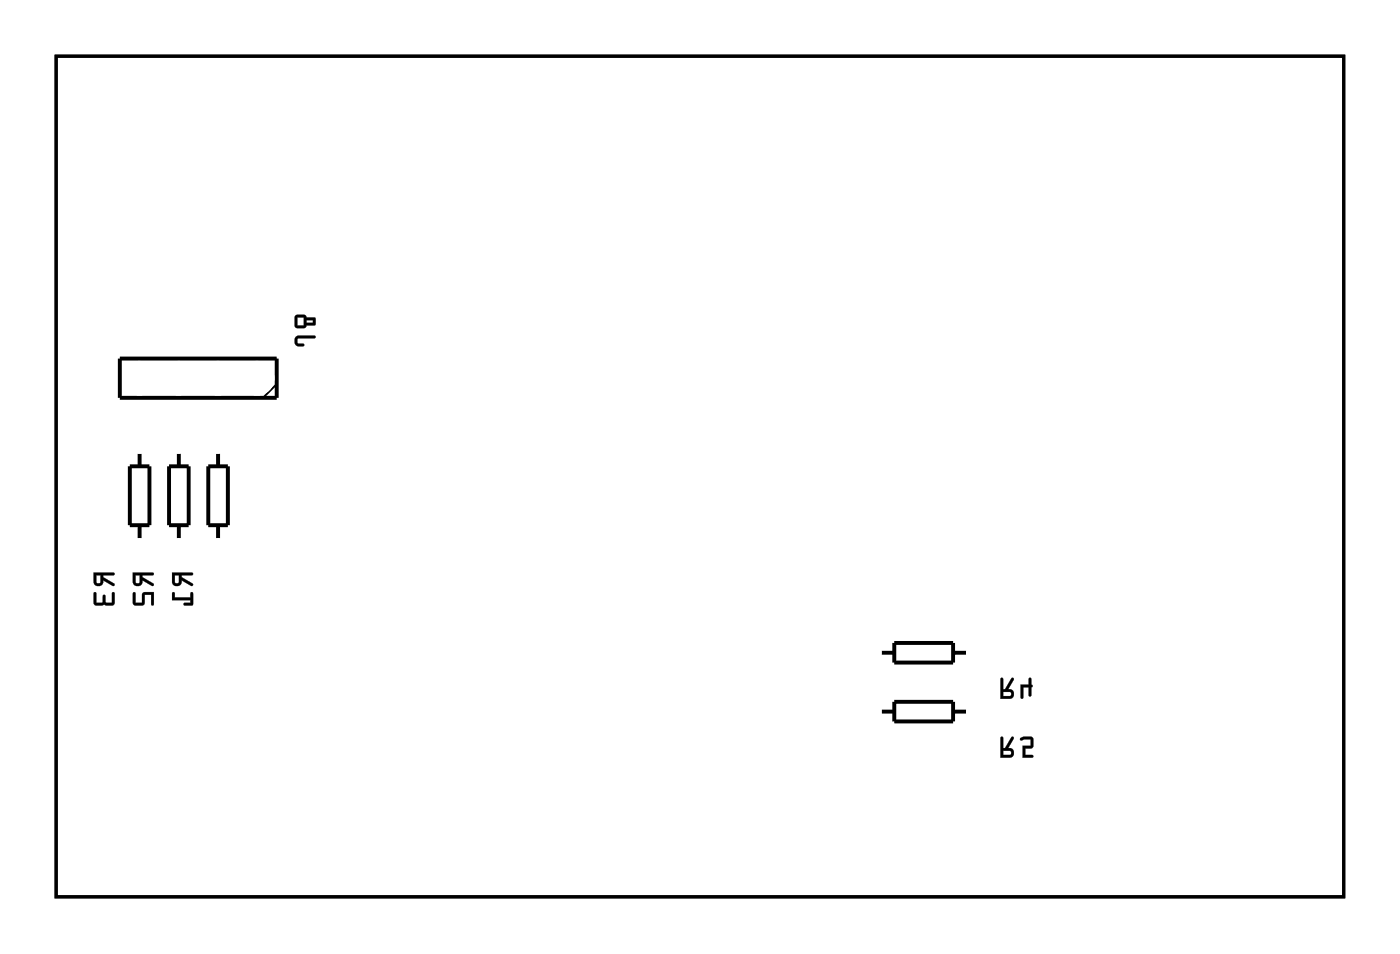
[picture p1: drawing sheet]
<svg xmlns="http://www.w3.org/2000/svg" width="91mm" height="62mm" viewBox="0 0 91 62" stroke-linecap="round" stroke-linejoin="round" font-family="sans-serif">
<path d="M3.6 3.6h83.4v54.4h-83.4z" fill="none" stroke="#000" stroke-width=".2"/>
<path d="M3.6 3.6h83.4v54.4h-83.4z" fill="none" stroke="#000" stroke-width=".06"/>
<g fill="none" stroke="#000" stroke-width=".25">
<path d="M7.8 23.2h10.1v2.5h-10.1zM8.4 30.2h1.3v3.8h-1.3zM9 29.2v1M9 34v1M10.9 30.2h1.3v3.8h-1.3zM11.6 29.2v1M11.6 34v1M13.5 30.2h1.3v3.8h-1.3zM14.1 29.2v1M14.1 34v1M57 46.1h.9M57 42.2h.9"/>
<path d="M57.9 45.4h3.8v1.3h-3.8zM57.9 41.6h3.8v1.3h-3.8zM61.7 46.1h1M61.7 42.2h1"/>
</g>
<path d="M17.9 24.9l-.9 .8" fill="none" stroke="#000" stroke-width=".13"/>
<g fill="#000">
<path d="M6.1 37.1v.6a.31 .31 0 0 0 .3 .2 .31 .31 0 0 0 .3-.3l.7 .3v-.1l-.7-.4v-.2h.6l.1-.1zM6.2 37.2h.3v.5h-.3zM6.1 38.3v.7l.1 .2 .5-.1 .5 .1 .2-.1v-.8l-.2 .1v.6h-.3l-.1-.5h-.1l-.1 .5h-.4v-.6z"/>
<path d="M6.1 37v.7a.32 .32 0 0 0 .3 .2 .32 .32 0 0 0 .3-.3l.6 .3a.1 .1 0 0 0 .1 0 .1 .1 0 0 0 0-.1l-.7-.4v-.2h.6a.1 .1 0 0 0 .1-.1 .1 .1 0 0 0-.1-.1zM6.1 37.1h1.3l-.1 .1h-.6v.2l.7 .4v.1l-.7-.4a.31 .31 0 0 1-.3 .4 .31 .31 0 0 1-.3-.2zM6.2 37.2h.3l-.1 .5h-.1zM6.2 37.2v.5h.3v-.5zM6.1 38.3v.7l.1 .2 .5-.1 .6 .1 .1-.2v-.6a.1 .1 0 0 0-.1-.1 .1 .1 0 0 0-.1 .1v.6h-.3l-.1-.4a.1 .1 0 0 0-.1-.1 .1 .1 0 0 0-.1 .1v.4h-.4v-.6zM6.1 38.3l.1 .1v.6h.4l.1-.5h.1l.1 .5h.4v-.6l.1-.1v.8l-.2 .1-.5-.1-.5 .1-.1-.2z"/>
<path d="M8.6 37.1v.6a.31 .31 0 0 0 .4 .2 .31 .31 0 0 0 .2-.3l.7 .3 .1-.1-.8-.4v-.2h.7l.1-.1zM8.8 37.2h.2v.5h-.2zM8.6 38.3v.7l.1 .2 .6-.1 .1-.6h.4v.6h.2v-.8l-.8 .1v.6h-.4v-.6z"/>
<path d="M8.6 37v.7a.32 .32 0 0 0 .4 .2 .32 .32 0 0 0 .2-.3l.6 .3a.1 .1 0 0 0 .2 0 .1 .1 0 0 0-.1-.1l-.7-.4v-.2h.7a.1 .1 0 0 0 .1-.1 .1 .1 0 0 0-.1-.1zM8.6 37.1h1.4l-.1 .1h-.7v.2l.7 .4v.1l-.7-.4a.31 .31 0 0 1-.2 .4 .31 .31 0 0 1-.4-.2zM8.8 37.2h.2v.5h-.2zM8.8 37.2v.5h.2l.1-.5zM8.6 38.3v.7l.1 .2 .6-.1 .1-.6h.4v.6a.1 .1 0 0 0 .1 .1 .1 .1 0 0 0 .1-.1v-.8l-.8 .1v.6h-.4v-.6zM8.6 38.3l.2 .1v.6h.4l.1-.6 .7-.1v.8h-.2v-.6h-.4l-.1 .6-.6 .1-.1-.2z"/>
<path d="M11.1 37.1v.6a.31 .31 0 0 0 .4 .2 .31 .31 0 0 0 .3-.3l.6 .3 .1-.1-.7-.4v-.2h.6l.1-.1zM11.3 37.2h.3l-.1 .5h-.2zM11.2 38.3l-.1 .5h1.2v.2h-.4v.1h.6l-.1-.8-.1 .1v.3h-1v-.3z"/>
<path d="M11.1 37v.7a.32 .32 0 0 0 .4 .2 .32 .32 0 0 0 .3-.3l.6 .3a.1 .1 0 0 0 .1 0 .1 .1 0 0 0 0-.1l-.7-.4v-.2h.6a.1 .1 0 0 0 .1-.1 .1 .1 0 0 0-.1-.1zM11.1 37.1h1.4l-.1 .1h-.6v.2l.7 .4-.1 .1-.6-.4a.31 .31 0 0 1-.3 .4 .31 .31 0 0 1-.3-.2zM11.3 37.2h.3l-.1 .5h-.2zM11.3 37.2v.5h.2l.1-.5zM11.2 38.3l-.1 .5h1.2v.2h-.3a.1 .1 0 0 0-.1 .1 .1 .1 0 0 0 .1 .1h.5v-.8a.1 .1 0 0 0-.1-.1 .1 .1 0 0 0-.1 .1v.3h-1v-.3zM11.2 38.3l.1 .1v.3h1v-.3l.1-.1 .1 .8h-.6v-.1h.4v-.2h-1.2z"/>
<path d="M19.2 21.8l-.1 .4 .2 .2h.3l.1-.1-.1-.1h-.3v-.3h1.1v-.1v-.1h-1.1zM19.1 20.4v.7l.1 .1h.5l.2-.1 .5-.1v-.5h-.5l-.2-.1zM19.3 20.5h.4v.6h-.4zM19.9 20.7h.4v.2h-.4z"/>
<path d="M19.2 21.8l-.1 .2 .1 .3 .4 .1a.1 .1 0 0 0 .1-.1 .1 .1 0 0 0-.1-.1h-.3v-.3h1.1a.1 .1 0 0 0 .1-.1 .1 .1 0 0 0-.1-.1h-1.1zM19.2 21.8l.1-.1h1.1v.1v.1h-1.1v.3l.4 .1-.1 .1h-.3l-.2-.2zM19.1 20.4v.7l.1 .1h.5l.2-.1 .5-.1v-.5h-.5l-.2-.1zM19.1 20.4h.6l.1 .2h.6v.4l-.6 .1-.1 .1h-.5l-.1-.1zM19.3 20.5h.4v.6h-.4zM19.2 20.5v.6h.5v-.6zM19.9 20.7h.4v.2h-.4zM19.8 20.7v.2h.5v-.2z"/>
<path d="M64.8 47.7v1.3h.6a.32 .32 0 0 0 .3-.3 .32 .32 0 0 0-.4-.3l.4-.6a.1 .1 0 0 0-.1-.1 .1 .1 0 0 0-.1 0l-.4 .7h-.1v-.7zM64.8 47.7h.2v.7h.1l.4-.7h.1l-.3 .7a.31 .31 0 0 1 .4 .3 .31 .31 0 0 1-.3 .3h-.6zM65 48.6h.4l.1 .2-.5 .1zM65 48.6v.3l.5-.1-.1-.2zM66.1 47.8v.1l.6-.1v.5h-.5v.7h.6a.1 .1 0 0 0 .1-.1 .1 .1 0 0 0-.1-.1l-.4 .1v-.5h.4l.1-.1v-.6h-.6zM66.1 47.8l.2-.1h.4l.2 .1v.6h-.5v.5h.5v.1h-.7v-.7h.6v-.5l-.7 .1z"/>
<path d="M64.8 43.9v1.3h.6a.32 .32 0 0 0 .3-.3 .32 .32 0 0 0-.4-.3l.4-.6a.1 .1 0 0 0-.1-.1 .1 .1 0 0 0-.1 0l-.4 .7h-.1v-.7zM64.8 43.9h.2v.7h.1l.4-.7h.1l-.3 .7a.31 .31 0 0 1 .4 .2 .31 .31 0 0 1-.3 .4h-.6zM65 44.8h.4l.1 .2h-.5zM65 44.8v.3l.5-.1-.1-.2zM66.1 44.3v.8a.1 .1 0 0 0 .1 .1 .1 .1 0 0 0 .1-.1v-.6h.3v.5a.1 .1 0 0 0 .1 .1 .1 .1 0 0 0 .1-.1v-.5a.09 .09 0 0 0 .1-.1 .09 .09 0 0 0-.1-.1v-.4a.1 .1 0 0 0-.1 0 .1 .1 0 0 0-.1 0v.4zM66.1 44.3h.5v-.4h.2v.4l.1 .1-.1 .1v.5h-.2v-.5h-.3v.7h-.2z"/>
<path d="M64.8 47.7v1.3h.6a.31 .31 0 0 0 .3-.3 .31 .31 0 0 0-.4-.3l.4-.7h-.2l-.4 .7h-.1v-.7zM65 48.6h.4l.1 .2-.5 .1zM66.1 47.8v.1l.6-.1v.5h-.5v.7h.7v-.1h-.5v-.5h.5v-.6l-.2-.1h-.4z"/>
<path d="M64.8 43.9v1.3h.6a.31 .31 0 0 0 .3-.3 .31 .31 0 0 0-.4-.3l.4-.7h-.2l-.4 .7h-.1v-.7zM65 44.8h.4l.1 .2h-.5zM66.1 44.3v.9h.2v-.7h.3v.5h.2v-.5l.1-.1-.1-.1v-.4h-.2v.4z"/>
</g>
<circle cx="49.7" cy="29.6" r=".7" fill="#fff"/>
<circle cx="49.7" cy="29.6" r=".7" fill="none" stroke="#fff" stroke-width=".76" stroke-linecap="butt"/>
<circle cx="57.3" cy="29.6" r=".7" fill="#fff"/>
<circle cx="57.3" cy="29.6" r=".7" fill="none" stroke="#fff" stroke-width=".76" stroke-linecap="butt"/>
<circle cx="58.6" cy="52.4" r=".7" fill="#fff"/>
<circle cx="58.6" cy="52.4" r=".7" fill="none" stroke="#fff" stroke-width=".76" stroke-linecap="butt"/>
<circle cx="66.2" cy="52.4" r=".7" fill="#fff"/>
<circle cx="66.2" cy="52.4" r=".7" fill="none" stroke="#fff" stroke-width=".76" stroke-linecap="butt"/>
<circle cx="43.3" cy="16.9" r=".7" fill="#fff"/>
<circle cx="43.3" cy="16.9" r=".7" fill="none" stroke="#fff" stroke-width=".76" stroke-linecap="butt"/>
<circle cx="50.9" cy="16.9" r=".7" fill="#fff"/>
<circle cx="50.9" cy="16.9" r=".7" fill="none" stroke="#fff" stroke-width=".76" stroke-linecap="butt"/>
<circle cx="9" cy="28.3" r=".7" fill="#fff"/>
<circle cx="9" cy="28.3" r=".7" fill="none" stroke="#fff" stroke-width=".76" stroke-linecap="butt"/>
<circle cx="9" cy="35.9" r=".7" fill="#fff"/>
<circle cx="9" cy="35.9" r=".7" fill="none" stroke="#fff" stroke-width=".76" stroke-linecap="butt"/>
<circle cx="9" cy="28.3" r=".7" fill="#fff"/>
<circle cx="9" cy="28.3" r=".7" fill="none" stroke="#fff" stroke-width=".76" stroke-linecap="butt"/>
<circle cx="9" cy="35.9" r=".7" fill="#fff"/>
<circle cx="9" cy="35.9" r=".7" fill="none" stroke="#fff" stroke-width=".76" stroke-linecap="butt"/>
<circle cx="11.6" cy="28.3" r=".7" fill="#fff"/>
<circle cx="11.6" cy="28.3" r=".7" fill="none" stroke="#fff" stroke-width=".76" stroke-linecap="butt"/>
<circle cx="11.6" cy="35.9" r=".7" fill="#fff"/>
<circle cx="11.6" cy="35.9" r=".7" fill="none" stroke="#fff" stroke-width=".76" stroke-linecap="butt"/>
<circle cx="11.6" cy="28.3" r=".7" fill="#fff"/>
<circle cx="11.6" cy="28.3" r=".7" fill="none" stroke="#fff" stroke-width=".76" stroke-linecap="butt"/>
<circle cx="11.6" cy="35.9" r=".7" fill="#fff"/>
<circle cx="11.6" cy="35.9" r=".7" fill="none" stroke="#fff" stroke-width=".76" stroke-linecap="butt"/>
<circle cx="14.1" cy="28.3" r=".7" fill="#fff"/>
<circle cx="14.1" cy="28.3" r=".7" fill="none" stroke="#fff" stroke-width=".76" stroke-linecap="butt"/>
<circle cx="14.1" cy="35.9" r=".7" fill="#fff"/>
<circle cx="14.1" cy="35.9" r=".7" fill="none" stroke="#fff" stroke-width=".76" stroke-linecap="butt"/>
<circle cx="14.1" cy="28.3" r=".7" fill="#fff"/>
<circle cx="14.1" cy="28.3" r=".7" fill="none" stroke="#fff" stroke-width=".76" stroke-linecap="butt"/>
<circle cx="14.1" cy="35.9" r=".7" fill="#fff"/>
<circle cx="14.1" cy="35.9" r=".7" fill="none" stroke="#fff" stroke-width=".76" stroke-linecap="butt"/>
<circle cx="16.6" cy="24.5" r=".74" fill="#fff"/>
<circle cx="16.6" cy="24.5" r=".74" fill="none" stroke="#fff" stroke-width=".76" stroke-linecap="butt"/>
<circle cx="14.1" cy="24.5" r=".74" fill="#fff"/>
<circle cx="14.1" cy="24.5" r=".74" fill="none" stroke="#fff" stroke-width=".76" stroke-linecap="butt"/>
<circle cx="11.6" cy="24.5" r=".74" fill="#fff"/>
<circle cx="11.6" cy="24.5" r=".74" fill="none" stroke="#fff" stroke-width=".76" stroke-linecap="butt"/>
<circle cx="9" cy="24.5" r=".74" fill="#fff"/>
<circle cx="9" cy="24.5" r=".74" fill="none" stroke="#fff" stroke-width=".76" stroke-linecap="butt"/>
<circle cx="16.6" cy="24.5" r=".74" fill="#fff"/>
<circle cx="16.6" cy="24.5" r=".74" fill="none" stroke="#fff" stroke-width=".76" stroke-linecap="butt"/>
<circle cx="14.1" cy="24.5" r=".74" fill="#fff"/>
<circle cx="14.1" cy="24.5" r=".74" fill="none" stroke="#fff" stroke-width=".76" stroke-linecap="butt"/>
<circle cx="11.6" cy="24.5" r=".74" fill="#fff"/>
<circle cx="11.6" cy="24.5" r=".74" fill="none" stroke="#fff" stroke-width=".76" stroke-linecap="butt"/>
<circle cx="9" cy="24.5" r=".74" fill="#fff"/>
<circle cx="9" cy="24.5" r=".74" fill="none" stroke="#fff" stroke-width=".76" stroke-linecap="butt"/>
<circle cx="56" cy="46.1" r=".7" fill="#fff"/>
<circle cx="56" cy="46.1" r=".7" fill="none" stroke="#fff" stroke-width=".76" stroke-linecap="butt"/>
<circle cx="63.6" cy="46.1" r=".7" fill="#fff"/>
<circle cx="63.6" cy="46.1" r=".7" fill="none" stroke="#fff" stroke-width=".76" stroke-linecap="butt"/>
<circle cx="56" cy="46.1" r=".7" fill="#fff"/>
<circle cx="56" cy="46.1" r=".7" fill="none" stroke="#fff" stroke-width=".76" stroke-linecap="butt"/>
<circle cx="63.6" cy="46.1" r=".7" fill="#fff"/>
<circle cx="63.6" cy="46.1" r=".7" fill="none" stroke="#fff" stroke-width=".76" stroke-linecap="butt"/>
<circle cx="56" cy="42.3" r=".7" fill="#fff"/>
<circle cx="56" cy="42.3" r=".7" fill="none" stroke="#fff" stroke-width=".76" stroke-linecap="butt"/>
<circle cx="63.6" cy="42.3" r=".7" fill="#fff"/>
<circle cx="63.6" cy="42.3" r=".7" fill="none" stroke="#fff" stroke-width=".76" stroke-linecap="butt"/>
<circle cx="56" cy="42.3" r=".7" fill="#fff"/>
<circle cx="56" cy="42.3" r=".7" fill="none" stroke="#fff" stroke-width=".76" stroke-linecap="butt"/>
<circle cx="63.6" cy="42.3" r=".7" fill="#fff"/>
<circle cx="63.6" cy="42.3" r=".7" fill="none" stroke="#fff" stroke-width=".76" stroke-linecap="butt"/>
<circle cx="73.8" cy="42.3" r=".74" fill="#fff"/>
<circle cx="73.8" cy="42.3" r=".74" fill="none" stroke="#fff" stroke-width=".76" stroke-linecap="butt"/>
<circle cx="73.8" cy="39.7" r=".74" fill="#fff"/>
<circle cx="73.8" cy="39.7" r=".74" fill="none" stroke="#fff" stroke-width=".76" stroke-linecap="butt"/>
<circle cx="73.8" cy="37.2" r=".74" fill="#fff"/>
<circle cx="73.8" cy="37.2" r=".74" fill="none" stroke="#fff" stroke-width=".76" stroke-linecap="butt"/>
<circle cx="9" cy="13" r=".74" fill="#fff"/>
<circle cx="9" cy="13" r=".74" fill="none" stroke="#fff" stroke-width=".76" stroke-linecap="butt"/>
<circle cx="11.6" cy="13" r=".74" fill="#fff"/>
<circle cx="11.6" cy="13" r=".74" fill="none" stroke="#fff" stroke-width=".76" stroke-linecap="butt"/>
<circle cx="14.1" cy="13" r=".74" fill="#fff"/>
<circle cx="14.1" cy="13" r=".74" fill="none" stroke="#fff" stroke-width=".76" stroke-linecap="butt"/>
<circle cx="16.7" cy="13" r=".74" fill="#fff"/>
<circle cx="16.7" cy="13" r=".74" fill="none" stroke="#fff" stroke-width=".76" stroke-linecap="butt"/>
<circle cx="9" cy="13" r=".74" fill="#fff"/>
<circle cx="9" cy="13" r=".74" fill="none" stroke="#fff" stroke-width=".76" stroke-linecap="butt"/>
<circle cx="11.6" cy="13" r=".74" fill="#fff"/>
<circle cx="11.6" cy="13" r=".74" fill="none" stroke="#fff" stroke-width=".76" stroke-linecap="butt"/>
<circle cx="14.1" cy="13" r=".74" fill="#fff"/>
<circle cx="14.1" cy="13" r=".74" fill="none" stroke="#fff" stroke-width=".76" stroke-linecap="butt"/>
<circle cx="16.7" cy="13" r=".74" fill="#fff"/>
<circle cx="16.7" cy="13" r=".74" fill="none" stroke="#fff" stroke-width=".76" stroke-linecap="butt"/>
<circle cx="29.3" cy="42.3" r=".74" fill="#fff"/>
<circle cx="29.3" cy="42.3" r=".74" fill="none" stroke="#fff" stroke-width=".76" stroke-linecap="butt"/>
<circle cx="29.3" cy="39.7" r=".74" fill="#fff"/>
<circle cx="29.3" cy="39.7" r=".74" fill="none" stroke="#fff" stroke-width=".76" stroke-linecap="butt"/>
<circle cx="29.3" cy="37.2" r=".74" fill="#fff"/>
<circle cx="29.3" cy="37.2" r=".74" fill="none" stroke="#fff" stroke-width=".76" stroke-linecap="butt"/>
<circle cx="29.3" cy="34.6" r=".74" fill="#fff"/>
<circle cx="29.3" cy="34.6" r=".74" fill="none" stroke="#fff" stroke-width=".76" stroke-linecap="butt"/>
<circle cx="29.3" cy="42.3" r=".74" fill="#fff"/>
<circle cx="29.3" cy="42.3" r=".74" fill="none" stroke="#fff" stroke-width=".76" stroke-linecap="butt"/>
<circle cx="29.3" cy="39.7" r=".74" fill="#fff"/>
<circle cx="29.3" cy="39.7" r=".74" fill="none" stroke="#fff" stroke-width=".76" stroke-linecap="butt"/>
<circle cx="29.3" cy="37.2" r=".74" fill="#fff"/>
<circle cx="29.3" cy="37.2" r=".74" fill="none" stroke="#fff" stroke-width=".76" stroke-linecap="butt"/>
<circle cx="29.3" cy="34.6" r=".74" fill="#fff"/>
<circle cx="29.3" cy="34.6" r=".74" fill="none" stroke="#fff" stroke-width=".76" stroke-linecap="butt"/>
<circle cx="67.4" cy="42.3" r=".74" fill="#fff"/>
<circle cx="67.4" cy="42.3" r=".74" fill="none" stroke="#fff" stroke-width=".76" stroke-linecap="butt"/>
<circle cx="67.4" cy="39.7" r=".74" fill="#fff"/>
<circle cx="67.4" cy="39.7" r=".74" fill="none" stroke="#fff" stroke-width=".76" stroke-linecap="butt"/>
<circle cx="67.4" cy="37.2" r=".74" fill="#fff"/>
<circle cx="67.4" cy="37.2" r=".74" fill="none" stroke="#fff" stroke-width=".76" stroke-linecap="butt"/>
<circle cx="67.4" cy="34.6" r=".74" fill="#fff"/>
<circle cx="67.4" cy="34.6" r=".74" fill="none" stroke="#fff" stroke-width=".76" stroke-linecap="butt"/>
<circle cx="67.4" cy="42.3" r=".74" fill="#fff"/>
<circle cx="67.4" cy="42.3" r=".74" fill="none" stroke="#fff" stroke-width=".76" stroke-linecap="butt"/>
<circle cx="67.4" cy="39.7" r=".74" fill="#fff"/>
<circle cx="67.4" cy="39.7" r=".74" fill="none" stroke="#fff" stroke-width=".76" stroke-linecap="butt"/>
<circle cx="67.4" cy="37.2" r=".74" fill="#fff"/>
<circle cx="67.4" cy="37.2" r=".74" fill="none" stroke="#fff" stroke-width=".76" stroke-linecap="butt"/>
<circle cx="67.4" cy="34.6" r=".74" fill="#fff"/>
<circle cx="67.4" cy="34.6" r=".74" fill="none" stroke="#fff" stroke-width=".76" stroke-linecap="butt"/>
<circle cx="73.8" cy="24.5" r=".74" fill="#fff"/>
<circle cx="73.8" cy="24.5" r=".74" fill="none" stroke="#fff" stroke-width=".76" stroke-linecap="butt"/>
<circle cx="73.8" cy="21.9" r=".74" fill="#fff"/>
<circle cx="73.8" cy="21.9" r=".74" fill="none" stroke="#fff" stroke-width=".76" stroke-linecap="butt"/>
<circle cx="73.8" cy="19.4" r=".74" fill="#fff"/>
<circle cx="73.8" cy="19.4" r=".74" fill="none" stroke="#fff" stroke-width=".76" stroke-linecap="butt"/>
<circle cx="67.4" cy="24.5" r=".74" fill="#fff"/>
<circle cx="67.4" cy="24.5" r=".74" fill="none" stroke="#fff" stroke-width=".76" stroke-linecap="butt"/>
<circle cx="67.4" cy="21.9" r=".74" fill="#fff"/>
<circle cx="67.4" cy="21.9" r=".74" fill="none" stroke="#fff" stroke-width=".76" stroke-linecap="butt"/>
<circle cx="67.4" cy="19.4" r=".74" fill="#fff"/>
<circle cx="67.4" cy="19.4" r=".74" fill="none" stroke="#fff" stroke-width=".76" stroke-linecap="butt"/>
<circle cx="67.4" cy="16.9" r=".74" fill="#fff"/>
<circle cx="67.4" cy="16.9" r=".74" fill="none" stroke="#fff" stroke-width=".76" stroke-linecap="butt"/>
<circle cx="67.4" cy="24.5" r=".74" fill="#fff"/>
<circle cx="67.4" cy="24.5" r=".74" fill="none" stroke="#fff" stroke-width=".76" stroke-linecap="butt"/>
<circle cx="67.4" cy="21.9" r=".74" fill="#fff"/>
<circle cx="67.4" cy="21.9" r=".74" fill="none" stroke="#fff" stroke-width=".76" stroke-linecap="butt"/>
<circle cx="67.4" cy="19.4" r=".74" fill="#fff"/>
<circle cx="67.4" cy="19.4" r=".74" fill="none" stroke="#fff" stroke-width=".76" stroke-linecap="butt"/>
<circle cx="67.4" cy="16.9" r=".74" fill="#fff"/>
<circle cx="67.4" cy="16.9" r=".74" fill="none" stroke="#fff" stroke-width=".76" stroke-linecap="butt"/>
<circle cx="50.9" cy="46.1" r=".74" fill="#fff"/>
<circle cx="50.9" cy="46.1" r=".74" fill="none" stroke="#fff" stroke-width=".76" stroke-linecap="butt"/>
<circle cx="48.4" cy="46.1" r=".74" fill="#fff"/>
<circle cx="48.4" cy="46.1" r=".74" fill="none" stroke="#fff" stroke-width=".76" stroke-linecap="butt"/>
<circle cx="45.9" cy="46.1" r=".74" fill="#fff"/>
<circle cx="45.9" cy="46.1" r=".74" fill="none" stroke="#fff" stroke-width=".76" stroke-linecap="butt"/>
<circle cx="43.3" cy="46.1" r=".74" fill="#fff"/>
<circle cx="43.3" cy="46.1" r=".74" fill="none" stroke="#fff" stroke-width=".76" stroke-linecap="butt"/>
<circle cx="50.9" cy="46.1" r=".74" fill="#fff"/>
<circle cx="50.9" cy="46.1" r=".74" fill="none" stroke="#fff" stroke-width=".76" stroke-linecap="butt"/>
<circle cx="48.4" cy="46.1" r=".74" fill="#fff"/>
<circle cx="48.4" cy="46.1" r=".74" fill="none" stroke="#fff" stroke-width=".76" stroke-linecap="butt"/>
<circle cx="45.9" cy="46.1" r=".74" fill="#fff"/>
<circle cx="45.9" cy="46.1" r=".74" fill="none" stroke="#fff" stroke-width=".76" stroke-linecap="butt"/>
<circle cx="43.3" cy="46.1" r=".74" fill="#fff"/>
<circle cx="43.3" cy="46.1" r=".74" fill="none" stroke="#fff" stroke-width=".76" stroke-linecap="butt"/>
<circle cx="29.3" cy="24.5" r=".74" fill="#fff"/>
<circle cx="29.3" cy="24.5" r=".74" fill="none" stroke="#fff" stroke-width=".76" stroke-linecap="butt"/>
<circle cx="29.3" cy="21.9" r=".74" fill="#fff"/>
<circle cx="29.3" cy="21.9" r=".74" fill="none" stroke="#fff" stroke-width=".76" stroke-linecap="butt"/>
<circle cx="29.3" cy="19.4" r=".74" fill="#fff"/>
<circle cx="29.3" cy="19.4" r=".74" fill="none" stroke="#fff" stroke-width=".76" stroke-linecap="butt"/>
<circle cx="29.3" cy="16.9" r=".74" fill="#fff"/>
<circle cx="29.3" cy="16.9" r=".74" fill="none" stroke="#fff" stroke-width=".76" stroke-linecap="butt"/>
<circle cx="29.3" cy="24.5" r=".74" fill="#fff"/>
<circle cx="29.3" cy="24.5" r=".74" fill="none" stroke="#fff" stroke-width=".76" stroke-linecap="butt"/>
<circle cx="29.3" cy="21.9" r=".74" fill="#fff"/>
<circle cx="29.3" cy="21.9" r=".74" fill="none" stroke="#fff" stroke-width=".76" stroke-linecap="butt"/>
<circle cx="29.3" cy="19.4" r=".74" fill="#fff"/>
<circle cx="29.3" cy="19.4" r=".74" fill="none" stroke="#fff" stroke-width=".76" stroke-linecap="butt"/>
<circle cx="29.3" cy="16.9" r=".74" fill="#fff"/>
<circle cx="29.3" cy="16.9" r=".74" fill="none" stroke="#fff" stroke-width=".76" stroke-linecap="butt"/>
<circle cx="63.6" cy="55" r=".62" fill="#fff"/>
<circle cx="63.6" cy="55" r=".62" fill="none" stroke="#fff" stroke-width=".61" stroke-linecap="butt"/>
<circle cx="23" cy="55" r=".62" fill="#fff"/>
<circle cx="23" cy="55" r=".62" fill="none" stroke="#fff" stroke-width=".61" stroke-linecap="butt"/>
<circle cx="66.2" cy="55" r=".62" fill="#fff"/>
<circle cx="66.2" cy="55" r=".62" fill="none" stroke="#fff" stroke-width=".61" stroke-linecap="butt"/>
<circle cx="68.7" cy="55" r=".62" fill="#fff"/>
<circle cx="68.7" cy="55" r=".62" fill="none" stroke="#fff" stroke-width=".61" stroke-linecap="butt"/>
<circle cx="71.3" cy="55" r=".62" fill="#fff"/>
<circle cx="71.3" cy="55" r=".62" fill="none" stroke="#fff" stroke-width=".61" stroke-linecap="butt"/>
<circle cx="73.8" cy="55" r=".62" fill="#fff"/>
<circle cx="73.8" cy="55" r=".62" fill="none" stroke="#fff" stroke-width=".61" stroke-linecap="butt"/>
<circle cx="81.4" cy="19.4" r=".62" fill="#fff"/>
<circle cx="81.4" cy="19.4" r=".62" fill="none" stroke="#fff" stroke-width=".61" stroke-linecap="butt"/>
<circle cx="76.3" cy="55" r=".62" fill="#fff"/>
<circle cx="76.3" cy="55" r=".62" fill="none" stroke="#fff" stroke-width=".61" stroke-linecap="butt"/>
<circle cx="78.9" cy="55" r=".62" fill="#fff"/>
<circle cx="78.9" cy="55" r=".62" fill="none" stroke="#fff" stroke-width=".61" stroke-linecap="butt"/>
<circle cx="24" cy="6.7" r=".62" fill="#fff"/>
<circle cx="24" cy="6.7" r=".62" fill="none" stroke="#fff" stroke-width=".61" stroke-linecap="butt"/>
<circle cx="38.2" cy="55" r=".62" fill="#fff"/>
<circle cx="38.2" cy="55" r=".62" fill="none" stroke="#fff" stroke-width=".61" stroke-linecap="butt"/>
<circle cx="40.8" cy="55" r=".62" fill="#fff"/>
<circle cx="40.8" cy="55" r=".62" fill="none" stroke="#fff" stroke-width=".61" stroke-linecap="butt"/>
<circle cx="43.3" cy="55" r=".62" fill="#fff"/>
<circle cx="43.3" cy="55" r=".62" fill="none" stroke="#fff" stroke-width=".61" stroke-linecap="butt"/>
<circle cx="45.9" cy="55" r=".62" fill="#fff"/>
<circle cx="45.9" cy="55" r=".62" fill="none" stroke="#fff" stroke-width=".61" stroke-linecap="butt"/>
<circle cx="81.4" cy="39.7" r=".62" fill="#fff"/>
<circle cx="81.4" cy="39.7" r=".62" fill="none" stroke="#fff" stroke-width=".61" stroke-linecap="butt"/>
<circle cx="48.4" cy="55" r=".62" fill="#fff"/>
<circle cx="48.4" cy="55" r=".62" fill="none" stroke="#fff" stroke-width=".61" stroke-linecap="butt"/>
<circle cx="50.9" cy="55" r=".62" fill="#fff"/>
<circle cx="50.9" cy="55" r=".62" fill="none" stroke="#fff" stroke-width=".61" stroke-linecap="butt"/>
<circle cx="53.5" cy="55" r=".62" fill="#fff"/>
<circle cx="53.5" cy="55" r=".62" fill="none" stroke="#fff" stroke-width=".61" stroke-linecap="butt"/>
<circle cx="56" cy="55" r=".62" fill="#fff"/>
<circle cx="56" cy="55" r=".62" fill="none" stroke="#fff" stroke-width=".61" stroke-linecap="butt"/>
<circle cx="43.3" cy="6.7" r=".62" fill="#fff"/>
<circle cx="43.3" cy="6.7" r=".62" fill="none" stroke="#fff" stroke-width=".61" stroke-linecap="butt"/>
<circle cx="81.4" cy="9.2" r=".62" fill="#fff"/>
<circle cx="81.4" cy="9.2" r=".62" fill="none" stroke="#fff" stroke-width=".61" stroke-linecap="butt"/>
<circle cx="81.4" cy="29.6" r=".62" fill="#fff"/>
<circle cx="81.4" cy="29.6" r=".62" fill="none" stroke="#fff" stroke-width=".61" stroke-linecap="butt"/>
<circle cx="81.4" cy="49.9" r=".62" fill="#fff"/>
<circle cx="81.4" cy="49.9" r=".62" fill="none" stroke="#fff" stroke-width=".61" stroke-linecap="butt"/>
<circle cx="13.9" cy="6.7" r=".62" fill="#fff"/>
<circle cx="13.9" cy="6.7" r=".62" fill="none" stroke="#fff" stroke-width=".61" stroke-linecap="butt"/>
<circle cx="33.2" cy="55" r=".62" fill="#fff"/>
<circle cx="33.2" cy="55" r=".62" fill="none" stroke="#fff" stroke-width=".61" stroke-linecap="butt"/>
<circle cx="33.2" cy="6.7" r=".62" fill="#fff"/>
<circle cx="33.2" cy="6.7" r=".62" fill="none" stroke="#fff" stroke-width=".61" stroke-linecap="butt"/>
<circle cx="81.4" cy="14.3" r=".62" fill="#fff"/>
<circle cx="81.4" cy="14.3" r=".62" fill="none" stroke="#fff" stroke-width=".61" stroke-linecap="butt"/>
<circle cx="81.4" cy="24.5" r=".62" fill="#fff"/>
<circle cx="81.4" cy="24.5" r=".62" fill="none" stroke="#fff" stroke-width=".61" stroke-linecap="butt"/>
<circle cx="81.4" cy="34.6" r=".66" fill="#fff"/>
<circle cx="81.4" cy="34.6" r=".66" fill="none" stroke="#fff" stroke-width=".61" stroke-linecap="butt"/>
<circle cx="73.8" cy="6.7" r=".67" fill="#fff"/>
<circle cx="73.8" cy="6.7" r=".67" fill="none" stroke="#fff" stroke-width=".61" stroke-linecap="butt"/>
<circle cx="81.4" cy="44.8" r=".62" fill="#fff"/>
<circle cx="81.4" cy="44.8" r=".62" fill="none" stroke="#fff" stroke-width=".61" stroke-linecap="butt"/>
<circle cx="71.3" cy="6.7" r=".67" fill="#fff"/>
<circle cx="71.3" cy="6.7" r=".67" fill="none" stroke="#fff" stroke-width=".61" stroke-linecap="butt"/>
<circle cx="68.7" cy="6.7" r=".67" fill="#fff"/>
<circle cx="68.7" cy="6.7" r=".67" fill="none" stroke="#fff" stroke-width=".61" stroke-linecap="butt"/>
<circle cx="66.2" cy="6.7" r=".62" fill="#fff"/>
<circle cx="66.2" cy="6.7" r=".62" fill="none" stroke="#fff" stroke-width=".61" stroke-linecap="butt"/>
<circle cx="63.6" cy="6.7" r=".62" fill="#fff"/>
<circle cx="63.6" cy="6.7" r=".62" fill="none" stroke="#fff" stroke-width=".61" stroke-linecap="butt"/>
<circle cx="61.1" cy="6.7" r=".62" fill="#fff"/>
<circle cx="61.1" cy="6.7" r=".62" fill="none" stroke="#fff" stroke-width=".61" stroke-linecap="butt"/>
<circle cx="58.6" cy="6.7" r=".62" fill="#fff"/>
<circle cx="58.6" cy="6.7" r=".62" fill="none" stroke="#fff" stroke-width=".61" stroke-linecap="butt"/>
<circle cx="56" cy="6.7" r=".62" fill="#fff"/>
<circle cx="56" cy="6.7" r=".62" fill="none" stroke="#fff" stroke-width=".61" stroke-linecap="butt"/>
<circle cx="8.8" cy="6.7" r=".62" fill="#fff"/>
<circle cx="8.8" cy="6.7" r=".62" fill="none" stroke="#fff" stroke-width=".61" stroke-linecap="butt"/>
<circle cx="18.9" cy="6.7" r=".62" fill="#fff"/>
<circle cx="18.9" cy="6.7" r=".62" fill="none" stroke="#fff" stroke-width=".61" stroke-linecap="butt"/>
<circle cx="29.1" cy="6.7" r=".62" fill="#fff"/>
<circle cx="29.1" cy="6.7" r=".62" fill="none" stroke="#fff" stroke-width=".61" stroke-linecap="butt"/>
<circle cx="17.9" cy="55" r=".62" fill="#fff"/>
<circle cx="17.9" cy="55" r=".62" fill="none" stroke="#fff" stroke-width=".61" stroke-linecap="butt"/>
<circle cx="28.1" cy="55" r=".62" fill="#fff"/>
<circle cx="28.1" cy="55" r=".62" fill="none" stroke="#fff" stroke-width=".61" stroke-linecap="butt"/>
<circle cx="48.4" cy="6.7" r=".62" fill="#fff"/>
<circle cx="48.4" cy="6.7" r=".62" fill="none" stroke="#fff" stroke-width=".61" stroke-linecap="butt"/>
<circle cx="38.2" cy="6.7" r=".62" fill="#fff"/>
<circle cx="38.2" cy="6.7" r=".62" fill="none" stroke="#fff" stroke-width=".61" stroke-linecap="butt"/>
<circle cx="81.4" cy="6.7" r=".62" fill="#fff"/>
<circle cx="81.4" cy="6.7" r=".62" fill="none" stroke="#fff" stroke-width=".61" stroke-linecap="butt"/>
<circle cx="81.4" cy="11.8" r=".62" fill="#fff"/>
<circle cx="81.4" cy="11.8" r=".62" fill="none" stroke="#fff" stroke-width=".61" stroke-linecap="butt"/>
<circle cx="81.4" cy="16.9" r=".62" fill="#fff"/>
<circle cx="81.4" cy="16.9" r=".62" fill="none" stroke="#fff" stroke-width=".61" stroke-linecap="butt"/>
<circle cx="81.4" cy="21.9" r=".62" fill="#fff"/>
<circle cx="81.4" cy="21.9" r=".62" fill="none" stroke="#fff" stroke-width=".61" stroke-linecap="butt"/>
<circle cx="81.4" cy="27" r=".62" fill="#fff"/>
<circle cx="81.4" cy="27" r=".62" fill="none" stroke="#fff" stroke-width=".61" stroke-linecap="butt"/>
<circle cx="81.4" cy="32.1" r=".62" fill="#fff"/>
<circle cx="81.4" cy="32.1" r=".62" fill="none" stroke="#fff" stroke-width=".61" stroke-linecap="butt"/>
<circle cx="81.4" cy="37.2" r=".62" fill="#fff"/>
<circle cx="81.4" cy="37.2" r=".62" fill="none" stroke="#fff" stroke-width=".61" stroke-linecap="butt"/>
<circle cx="81.4" cy="42.3" r=".62" fill="#fff"/>
<circle cx="81.4" cy="42.3" r=".62" fill="none" stroke="#fff" stroke-width=".61" stroke-linecap="butt"/>
<circle cx="81.4" cy="47.3" r=".66" fill="#fff"/>
<circle cx="81.4" cy="47.3" r=".66" fill="none" stroke="#fff" stroke-width=".61" stroke-linecap="butt"/>
<circle cx="6.2" cy="6.7" r=".62" fill="#fff"/>
<circle cx="6.2" cy="6.7" r=".62" fill="none" stroke="#fff" stroke-width=".61" stroke-linecap="butt"/>
<circle cx="11.3" cy="6.7" r=".62" fill="#fff"/>
<circle cx="11.3" cy="6.7" r=".62" fill="none" stroke="#fff" stroke-width=".61" stroke-linecap="butt"/>
<circle cx="16.4" cy="6.7" r=".62" fill="#fff"/>
<circle cx="16.4" cy="6.7" r=".62" fill="none" stroke="#fff" stroke-width=".61" stroke-linecap="butt"/>
<circle cx="21.5" cy="6.7" r=".62" fill="#fff"/>
<circle cx="21.5" cy="6.7" r=".62" fill="none" stroke="#fff" stroke-width=".61" stroke-linecap="butt"/>
<circle cx="26.6" cy="6.7" r=".62" fill="#fff"/>
<circle cx="26.6" cy="6.7" r=".62" fill="none" stroke="#fff" stroke-width=".61" stroke-linecap="butt"/>
<circle cx="15.4" cy="55" r=".62" fill="#fff"/>
<circle cx="15.4" cy="55" r=".62" fill="none" stroke="#fff" stroke-width=".61" stroke-linecap="butt"/>
<circle cx="20.5" cy="55" r=".62" fill="#fff"/>
<circle cx="20.5" cy="55" r=".62" fill="none" stroke="#fff" stroke-width=".61" stroke-linecap="butt"/>
<circle cx="25.5" cy="55" r=".62" fill="#fff"/>
<circle cx="25.5" cy="55" r=".62" fill="none" stroke="#fff" stroke-width=".61" stroke-linecap="butt"/>
<circle cx="30.6" cy="55" r=".62" fill="#fff"/>
<circle cx="30.6" cy="55" r=".62" fill="none" stroke="#fff" stroke-width=".61" stroke-linecap="butt"/>
<circle cx="50.9" cy="6.7" r=".62" fill="#fff"/>
<circle cx="50.9" cy="6.7" r=".62" fill="none" stroke="#fff" stroke-width=".61" stroke-linecap="butt"/>
<circle cx="45.9" cy="6.7" r=".62" fill="#fff"/>
<circle cx="45.9" cy="6.7" r=".62" fill="none" stroke="#fff" stroke-width=".61" stroke-linecap="butt"/>
<circle cx="40.8" cy="6.7" r=".62" fill="#fff"/>
<circle cx="40.8" cy="6.7" r=".62" fill="none" stroke="#fff" stroke-width=".61" stroke-linecap="butt"/>
<circle cx="35.7" cy="6.7" r=".62" fill="#fff"/>
<circle cx="35.7" cy="6.7" r=".62" fill="none" stroke="#fff" stroke-width=".61" stroke-linecap="butt"/>
<circle cx="84" cy="6.7" r=".62" fill="#fff"/>
<circle cx="84" cy="6.7" r=".62" fill="none" stroke="#fff" stroke-width=".61" stroke-linecap="butt"/>
<circle cx="84" cy="9.2" r=".62" fill="#fff"/>
<circle cx="84" cy="9.2" r=".62" fill="none" stroke="#fff" stroke-width=".61" stroke-linecap="butt"/>
<circle cx="84" cy="11.8" r=".62" fill="#fff"/>
<circle cx="84" cy="11.8" r=".62" fill="none" stroke="#fff" stroke-width=".61" stroke-linecap="butt"/>
<circle cx="84" cy="14.3" r=".62" fill="#fff"/>
<circle cx="84" cy="14.3" r=".62" fill="none" stroke="#fff" stroke-width=".61" stroke-linecap="butt"/>
<circle cx="84" cy="16.9" r=".62" fill="#fff"/>
<circle cx="84" cy="16.9" r=".62" fill="none" stroke="#fff" stroke-width=".61" stroke-linecap="butt"/>
<circle cx="84" cy="19.4" r=".62" fill="#fff"/>
<circle cx="84" cy="19.4" r=".62" fill="none" stroke="#fff" stroke-width=".61" stroke-linecap="butt"/>
<circle cx="84" cy="21.9" r=".62" fill="#fff"/>
<circle cx="84" cy="21.9" r=".62" fill="none" stroke="#fff" stroke-width=".61" stroke-linecap="butt"/>
<circle cx="84" cy="24.5" r=".62" fill="#fff"/>
<circle cx="84" cy="24.5" r=".62" fill="none" stroke="#fff" stroke-width=".61" stroke-linecap="butt"/>
<circle cx="84" cy="27" r=".62" fill="#fff"/>
<circle cx="84" cy="27" r=".62" fill="none" stroke="#fff" stroke-width=".61" stroke-linecap="butt"/>
<circle cx="84" cy="29.6" r=".62" fill="#fff"/>
<circle cx="84" cy="29.6" r=".62" fill="none" stroke="#fff" stroke-width=".61" stroke-linecap="butt"/>
<circle cx="84" cy="32.1" r=".62" fill="#fff"/>
<circle cx="84" cy="32.1" r=".62" fill="none" stroke="#fff" stroke-width=".61" stroke-linecap="butt"/>
<circle cx="84" cy="34.6" r=".66" fill="#fff"/>
<circle cx="84" cy="34.6" r=".66" fill="none" stroke="#fff" stroke-width=".61" stroke-linecap="butt"/>
<circle cx="84" cy="37.2" r=".62" fill="#fff"/>
<circle cx="84" cy="37.2" r=".62" fill="none" stroke="#fff" stroke-width=".61" stroke-linecap="butt"/>
<circle cx="84" cy="39.7" r=".62" fill="#fff"/>
<circle cx="84" cy="39.7" r=".62" fill="none" stroke="#fff" stroke-width=".61" stroke-linecap="butt"/>
<circle cx="84" cy="42.3" r=".62" fill="#fff"/>
<circle cx="84" cy="42.3" r=".62" fill="none" stroke="#fff" stroke-width=".61" stroke-linecap="butt"/>
<circle cx="84" cy="44.8" r=".62" fill="#fff"/>
<circle cx="84" cy="44.8" r=".62" fill="none" stroke="#fff" stroke-width=".61" stroke-linecap="butt"/>
<circle cx="84" cy="47.3" r=".66" fill="#fff"/>
<circle cx="84" cy="47.3" r=".66" fill="none" stroke="#fff" stroke-width=".61" stroke-linecap="butt"/>
<circle cx="84" cy="49.9" r=".62" fill="#fff"/>
<circle cx="84" cy="49.9" r=".62" fill="none" stroke="#fff" stroke-width=".61" stroke-linecap="butt"/>
<circle cx="61.1" cy="55" r=".62" fill="#fff"/>
<circle cx="61.1" cy="55" r=".62" fill="none" stroke="#fff" stroke-width=".61" stroke-linecap="butt"/>
</svg>
